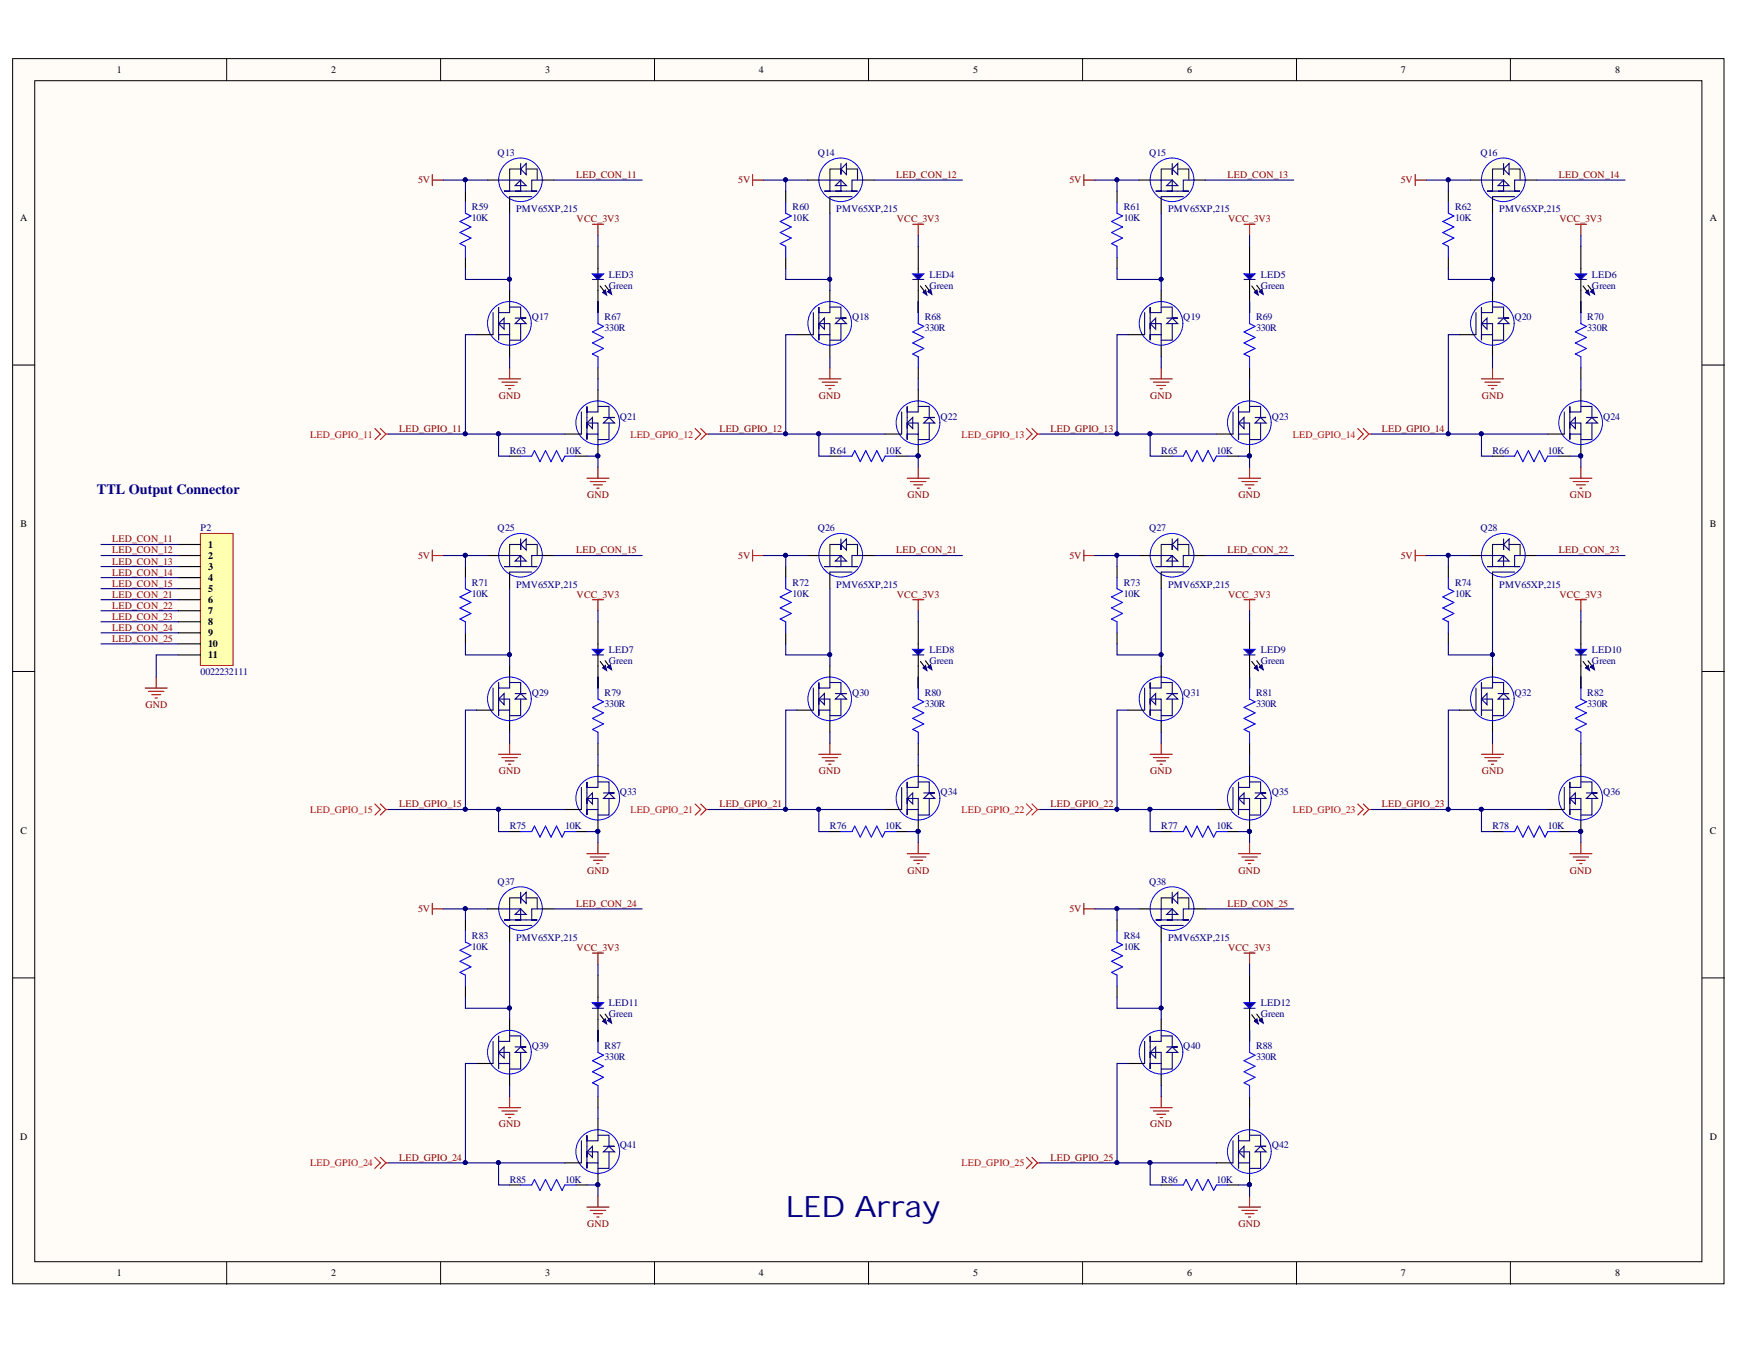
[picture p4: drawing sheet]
<svg xmlns="http://www.w3.org/2000/svg" width="279mm" height="216mm" viewBox="0 0 279 216" stroke-linecap="round" stroke-linejoin="round" font-family="sans-serif">
<defs><g id="words">
<text font-size="4.7" fill="#000080" x="126.2" y="195.4">LED Array</text>
<text font-size="2.3" fill="#000080" x="15.6" y="79.3">TTL Output Connector</text>
<g font-size="1.6">
<text x="18.8" y="11.8">1</text>
<text x="53.2" y="11.8">2</text>
<text x="87.5" y="11.8">3</text>
<text x="121.9" y="11.8">4</text>
<text x="156.3" y="11.8">5</text>
<text x="190.6" y="11.8">6</text>
<text x="224.9" y="11.8">7</text>
<text x="259.4" y="11.8">8</text>
<text x="3.2" y="35.4">A</text>
<text x="274.6" y="35.4">A</text>
<text x="3.3" y="84.6">B</text>
<text x="33.4" y="87.9">1</text>
<text x="33.4" y="89.7">2</text>
<text x="274.6" y="84.6">B</text>
<text x="33.4" y="91.5">3</text>
<text x="33.4" y="93.2">4</text>
<text x="33.4" y="95">5</text>
<text x="33.4" y="96.8">6</text>
<text x="33.4" y="98.6">7</text>
<text x="33.4" y="100.3">8</text>
<text x="33.4" y="102.1">9</text>
<text x="33.4" y="103.9">10</text>
<text x="33.4" y="105.7">11</text>
<text x="3.3" y="133.8">C</text>
<text x="274.6" y="133.8">C</text>
<text x="3.2" y="183">D</text>
<text x="274.6" y="183">D</text>
<text x="18.8" y="204.9">1</text>
<text x="53.2" y="204.9">2</text>
<text x="87.5" y="204.9">3</text>
<text x="121.9" y="204.9">4</text>
<text x="156.3" y="204.9">5</text>
<text x="190.6" y="204.9">6</text>
<text x="224.9" y="204.9">7</text>
<text x="259.4" y="204.9">8</text>
</g>
<g font-size="1.6" fill="#800000">
<text x="67.1" y="29.4">5V</text>
<text x="92.5" y="28.6">LED_CON_11</text>
<text x="118.6" y="29.4">5V</text>
<text x="143.9" y="28.6">LED_CON_12</text>
<text x="171.7" y="29.4">5V</text>
<text x="197.1" y="28.6">LED_CON_13</text>
<text x="224.9" y="29.4">5V</text>
<text x="250.3" y="28.6">LED_CON_14</text>
<text x="92.6" y="35.7">VCC_3V3</text>
<text x="144" y="35.7">VCC_3V3</text>
<text x="197.2" y="35.7">VCC_3V3</text>
<text x="250.4" y="35.7">VCC_3V3</text>
<text x="80.1" y="64">GND</text>
<text x="131.5" y="64">GND</text>
<text x="184.7" y="64">GND</text>
<text x="238" y="64">GND</text>
<text x="64.1" y="69.3">LED_GPIO_11</text>
<text x="115.5" y="69.3">LED_GPIO_12</text>
<text x="168.7" y="69.3">LED_GPIO_13</text>
<text x="221.9" y="69.3">LED_GPIO_14</text>
<text x="94.3" y="80">GND</text>
<text x="145.7" y="80">GND</text>
<text x="198.9" y="80">GND</text>
<text x="252.1" y="80">GND</text>
<text x="18" y="88.8">LED_CON_12</text>
<text x="18" y="87.1">LED_CON_11</text>
<text x="67.1" y="89.7">5V</text>
<text x="92.5" y="88.8">LED_CON_15</text>
<text x="118.6" y="89.7">5V</text>
<text x="143.9" y="88.8">LED_CON_21</text>
<text x="171.7" y="89.7">5V</text>
<text x="197.1" y="88.8">LED_CON_22</text>
<text x="224.9" y="89.7">5V</text>
<text x="250.3" y="88.8">LED_CON_23</text>
<text x="18" y="90.6">LED_CON_13</text>
<text x="18" y="92.4">LED_CON_14</text>
<text x="18" y="94.2">LED_CON_15</text>
<text x="18" y="95.9">LED_CON_21</text>
<text x="92.6" y="95.9">VCC_3V3</text>
<text x="144" y="95.9">VCC_3V3</text>
<text x="197.2" y="95.9">VCC_3V3</text>
<text x="250.4" y="95.9">VCC_3V3</text>
<text x="18" y="97.7">LED_CON_22</text>
<text x="18" y="99.5">LED_CON_23</text>
<text x="18" y="101.3">LED_CON_24</text>
<text x="18" y="103">LED_CON_25</text>
<text x="23.3" y="113.6">GND</text>
<text x="80.1" y="124.3">GND</text>
<text x="131.5" y="124.3">GND</text>
<text x="184.7" y="124.3">GND</text>
<text x="238" y="124.3">GND</text>
<text x="64.1" y="129.6">LED_GPIO_15</text>
<text x="115.5" y="129.6">LED_GPIO_21</text>
<text x="168.7" y="129.6">LED_GPIO_22</text>
<text x="221.9" y="129.6">LED_GPIO_23</text>
<text x="94.3" y="140.2">GND</text>
<text x="145.7" y="140.2">GND</text>
<text x="198.9" y="140.2">GND</text>
<text x="252.1" y="140.2">GND</text>
<text x="67.1" y="146.4">5V</text>
<text x="92.5" y="145.6">LED_CON_24</text>
<text x="171.7" y="146.4">5V</text>
<text x="197.1" y="145.6">LED_CON_25</text>
<text x="92.6" y="152.7">VCC_3V3</text>
<text x="197.2" y="152.7">VCC_3V3</text>
<text x="80.1" y="181">GND</text>
<text x="184.7" y="181">GND</text>
<text x="64.1" y="186.3">LED_GPIO_24</text>
<text x="168.7" y="186.3">LED_GPIO_25</text>
<text x="94.3" y="197">GND</text>
<text x="198.9" y="197">GND</text>
</g>
<g font-size="1.6" fill="#000080">
<text x="79.9" y="25">Q13</text>
<text x="131.3" y="25">Q14</text>
<text x="184.5" y="25">Q15</text>
<text x="237.7" y="25">Q16</text>
<text x="75.8" y="33.7">R59</text>
<text x="75.8" y="35.5">10K</text>
<text x="82.9" y="34.1">PMV65XP,215</text>
<text x="127.3" y="33.7">R60</text>
<text x="127.3" y="35.5">10K</text>
<text x="134.3" y="34.1">PMV65XP,215</text>
<text x="180.5" y="33.7">R61</text>
<text x="180.5" y="35.5">10K</text>
<text x="187.6" y="34.1">PMV65XP,215</text>
<text x="233.6" y="33.7">R62</text>
<text x="233.6" y="35.5">10K</text>
<text x="240.8" y="34.1">PMV65XP,215</text>
<text x="97.8" y="46.3">Green</text>
<text x="97.8" y="44.5">LED3</text>
<text x="149.3" y="46.3">Green</text>
<text x="149.3" y="44.5">LED4</text>
<text x="202.4" y="46.3">Green</text>
<text x="202.4" y="44.5">LED5</text>
<text x="255.6" y="46.3">Green</text>
<text x="255.6" y="44.5">LED6</text>
<text x="85.4" y="51.4">Q17</text>
<text x="97.1" y="51.4">R67</text>
<text x="97.1" y="53.2">330R</text>
<text x="136.8" y="51.4">Q18</text>
<text x="148.5" y="51.4">R68</text>
<text x="148.5" y="53.2">330R</text>
<text x="190" y="51.4">Q19</text>
<text x="201.7" y="51.4">R69</text>
<text x="201.7" y="53.2">330R</text>
<text x="243.2" y="51.4">Q20</text>
<text x="254.9" y="51.4">R70</text>
<text x="254.9" y="53.2">330R</text>
<text x="99.5" y="67.4">Q21</text>
<text x="151" y="67.4">Q22</text>
<text x="204.2" y="67.4">Q23</text>
<text x="257.4" y="67.4">Q24</text>
<text x="81.9" y="72.9">R63</text>
<text x="90.7" y="72.9">10K</text>
<text x="133.3" y="72.9">R64</text>
<text x="142.2" y="72.9">10K</text>
<text x="186.5" y="72.9">R65</text>
<text x="195.3" y="72.9">10K</text>
<text x="239.7" y="72.9">R66</text>
<text x="248.5" y="72.9">10K</text>
<text x="32.2" y="85.3">P2</text>
<text x="79.9" y="85.3">Q25</text>
<text x="131.3" y="85.3">Q26</text>
<text x="184.5" y="85.3">Q27</text>
<text x="237.7" y="85.3">Q28</text>
<text x="75.8" y="94">R71</text>
<text x="75.8" y="95.8">10K</text>
<text x="82.9" y="94.3">PMV65XP,215</text>
<text x="127.3" y="94">R72</text>
<text x="127.3" y="95.8">10K</text>
<text x="134.3" y="94.3">PMV65XP,215</text>
<text x="180.5" y="94">R73</text>
<text x="180.5" y="95.8">10K</text>
<text x="187.6" y="94.3">PMV65XP,215</text>
<text x="233.6" y="94">R74</text>
<text x="233.6" y="95.8">10K</text>
<text x="240.8" y="94.3">PMV65XP,215</text>
<text x="97.8" y="106.6">Green</text>
<text x="97.8" y="104.8">LED7</text>
<text x="149.3" y="106.6">Green</text>
<text x="149.3" y="104.8">LED8</text>
<text x="202.4" y="106.6">Green</text>
<text x="202.4" y="104.8">LED9</text>
<text x="255.6" y="106.6">Green</text>
<text x="255.6" y="104.8">LED10</text>
<text x="32.2" y="108.4">0022232111</text>
<text x="85.4" y="111.7">Q29</text>
<text x="97.1" y="111.7">R79</text>
<text x="97.1" y="113.4">330R</text>
<text x="136.8" y="111.7">Q30</text>
<text x="148.5" y="111.7">R80</text>
<text x="148.5" y="113.4">330R</text>
<text x="190" y="111.7">Q31</text>
<text x="201.7" y="111.7">R81</text>
<text x="201.7" y="113.4">330R</text>
<text x="243.2" y="111.7">Q32</text>
<text x="254.9" y="111.7">R82</text>
<text x="254.9" y="113.4">330R</text>
<text x="99.5" y="127.6">Q33</text>
<text x="151" y="127.6">Q34</text>
<text x="204.2" y="127.6">Q35</text>
<text x="257.4" y="127.6">Q36</text>
<text x="81.9" y="133.1">R75</text>
<text x="90.7" y="133.1">10K</text>
<text x="133.3" y="133.1">R76</text>
<text x="142.2" y="133.1">10K</text>
<text x="186.5" y="133.1">R77</text>
<text x="195.3" y="133.1">10K</text>
<text x="239.7" y="133.1">R78</text>
<text x="248.5" y="133.1">10K</text>
<text x="79.9" y="142">Q37</text>
<text x="184.5" y="142">Q38</text>
<text x="75.8" y="150.7">R83</text>
<text x="75.8" y="152.5">10K</text>
<text x="82.9" y="151.1">PMV65XP,215</text>
<text x="180.5" y="150.7">R84</text>
<text x="180.5" y="152.5">10K</text>
<text x="187.6" y="151.1">PMV65XP,215</text>
<text x="97.8" y="161.5">LED11</text>
<text x="202.4" y="161.5">LED12</text>
<text x="97.8" y="163.3">Green</text>
<text x="202.4" y="163.3">Green</text>
<text x="85.4" y="168.4">Q39</text>
<text x="97.1" y="168.4">R87</text>
<text x="97.1" y="170.2">330R</text>
<text x="190" y="168.4">Q40</text>
<text x="201.7" y="168.4">R88</text>
<text x="201.7" y="170.2">330R</text>
<text x="99.5" y="184.4">Q41</text>
<text x="204.2" y="184.4">Q42</text>
<text x="81.9" y="189.9">R85</text>
<text x="90.7" y="189.9">10K</text>
<text x="186.5" y="189.9">R86</text>
<text x="195.3" y="189.9">10K</text>
</g>
<g font-size="1.6" fill="#f00">
<text x="49.8" y="70.2">LED_GPIO_11</text>
<text x="101.2" y="70.2">LED_GPIO_12</text>
<text x="154.4" y="70.2">LED_GPIO_13</text>
<text x="207.6" y="70.2">LED_GPIO_14</text>
<text x="49.8" y="130.5">LED_GPIO_15</text>
<text x="101.2" y="130.5">LED_GPIO_21</text>
<text x="154.4" y="130.5">LED_GPIO_22</text>
<text x="207.6" y="130.5">LED_GPIO_23</text>
<text x="49.8" y="187.2">LED_GPIO_24</text>
<text x="154.4" y="187.2">LED_GPIO_25</text>
</g>
</g></defs>
<g fill="#fffcf8" stroke="#000" stroke-width=".16">
<path d="M2 9.4h274.8v196.7h-274.8z"/>
<path d="M5.6 13h267.7v189.5h-267.7z"/>
</g>
<g fill="none" stroke="#000" stroke-width=".16">
<path d="M36.4 9.4v3.6M70.7 9.4v3.6M105.1 9.4v3.6M139.5 9.4v3.6M173.8 9.4v3.6M208.2 9.4v3.6M242.5 9.4v3.6M2 58.6h3.6M273.4 58.6h3.5M2 107.8h3.6M273.4 107.8h3.5M2 157h3.6"/>
<path d="M273.4 157h3.5M36.4 202.6v3.6M70.7 202.6v3.6M105.1 202.6v3.6M139.5 202.6v3.6M173.8 202.6v3.6M208.2 202.6v3.6M242.5 202.6v3.6"/>
</g>
<path d="M81.8 59v1.8M80.1 60.8h3.5M80.6 61.3h2.5M81.1 61.9h1.4M81.7 62.4h.3M94.2 76.8h3.6M94.8 77.3h2.5M95.3 77.8h1.4M95.8 78.4h.4M96 75v1.8" fill="none" stroke="#800000" stroke-width=".18"/>
<path d="M96 39.5v4.5M96 46.6v3.6M81.8 73.2h1.8M92.5 73.2h1.7" fill="none" stroke="#000" stroke-width=".18"/>
<path d="M83.6 73.2h1.8l.4-.9 .9 1.8 .9-1.8 .9 1.8 .9-1.8 .9 1.8 .4-.9h1.8" fill="none" stroke="#00f" stroke-width=".18"/>
<path d="M95.1 44h1.8l-.9 .9z" fill="#0c0087"/>
<path d="M95.1 44h1.8l-.9 .9z" fill="none" stroke="#00f" stroke-width=".18"/>
<path d="M95.1 44.9h1.8" fill="none" stroke="#11037f" stroke-width=".18"/>
<path d="M96 44.9v1.7M97.2 45.8l.6 .8" fill="none" stroke="#000" stroke-width=".18"/>
<path d="M97.6 46.8l.4-.4 .2 .9z" fill-rule="evenodd" fill="#0c0087"/>
<path d="M97.6 46.8l.4-.4 .2 .9-.6-.5 .2-.2z" fill="none" stroke="#0c0087" stroke-width=".16"/>
<path d="M97.2 46.5l.2 .9-.6-.4z" fill="#0c0087"/>
<path d="M97.2 46.5l.2 .9-.6-.4z" fill="none" stroke="#0c0087" stroke-width=".16"/>
<path d="M96 48.4v1.8M96 59v1.8M96.4 45.9l.6 .9" fill="none" stroke="#000" stroke-width=".18"/>
<path d="M69.4 28v1.8M69.4 28.9h1.8M95.1 36h1.8M96 36v1.8M23.3 110.4h3.6M23.8 111h2.5M24.4 111.5h1.4M24.9 112h.4M25.1 108.7v1.7" fill="none" stroke="#800000" stroke-width=".18"/>
<path d="M60.2 68.8l.9 .9-.9 .9M61.1 68.8l.9 .9M62 69.7l-.9 .9M62 69.7h.3" fill="none" stroke="#f00" stroke-width=".18"/>
<path d="M96 50.2v1.8l.9 .4-1.8 .9 1.8 .9-1.8 .9 1.8 .8-1.8 .9 .9 .5v1.7" fill="none" stroke="#00f" stroke-width=".18"/>
<circle cx="83.6" cy="28.9" r="3.5" fill="#ffffe8" stroke="#00f" stroke-width=".16"/>
<path d="M78.3 28.9h1.8M81.8 31.6v2.6M87.2 28.9h1.7" fill="none" stroke="#000" stroke-width=".18"/>
<path d="M80.1 28.9h1.7v1.8h-.9h1.8M81.8 28.9h1.8v1.8h-.9h3.6h-.9v-1.8h1.8M81.8 31.6h3.6M82.7 29.8l.9-.9 .9 .9zM83.6 26.2v1.8v-.9M83.6 27.1l.9-.9v1.8z" fill="none" stroke="#0c0087" stroke-width=".18"/>
<path d="M83.6 27.1h-1.8v1.8M84.5 27.1h1.8v1.8" fill="none" stroke="#20124d" stroke-width=".18"/>
<circle cx="81.8" cy="51.9" r="3.5" fill="#ffffe8" stroke="#00f" stroke-width=".16"/>
<path d="M74.7 30.7v1.8M74.7 41.3v1.8M76.5 53.7h2.7M81.8 46.6v1.8M81.8 55.5v1.8" fill="none" stroke="#000" stroke-width=".18"/>
<path d="M79.2 50.2v3.5M80.1 52.8v1.8v-.9h1.7v1.8M80.1 52l.8-.9v1.7zM81.8 48.4v1.8h-1.7v-.9v3.5v-.8h1.7v1.7M81.8 49.3h1.8v1.8M82.7 51.1h1.8h-.9M82.7 52l.9-.9 .9 .9zM83.6 52v2.6h-1.8" fill="none" stroke="#0c0087" stroke-width=".18"/>
<path d="M74.7 32.5v1.7l.9 .5-1.7 .9 1.7 .8-1.7 .9 1.7 .9-1.7 .9 .8 .4v1.8" fill="none" stroke="#00f" stroke-width=".18"/>
<circle cx="96" cy="67.9" r="3.5" fill="#ffffe8" stroke="#00f" stroke-width=".16"/>
<path d="M147.4 39.5v4.5M147.4 46.6v3.6M90.7 69.7h2.7M96 62.6v1.8M96 71.4v1.8M133.3 73.2h1.7M143.9 73.2h1.8" fill="none" stroke="#000" stroke-width=".18"/>
<circle cx="96" cy="73.2" r=".31" fill="#000080" stroke="#000080" stroke-width=".16"/>
<path d="M93.4 66.1v3.6M94.2 68.8v1.8v-.9h1.8v1.7M94.2 67.9l.9-.9v1.8zM96 64.4v1.7h-1.8v-.9v3.6v-.9h1.8v1.8M96 65.2h1.8v1.8M96.9 67h1.8h-.9M96.9 67.9l.9-.9 .9 .9zM97.8 67.9v2.7h-1.8" fill="none" stroke="#0c0087" stroke-width=".18"/>
<path d="M133.3 59v1.8M131.5 60.8h3.5M132 61.3h2.5M132.5 61.9h1.5M133.1 62.4h.3M145.7 76.8h3.5M146.2 77.3h2.5M146.7 77.8h1.5M147.3 78.4h.3M147.4 75v1.8" fill="none" stroke="#800000" stroke-width=".18"/>
<path d="M135 73.2h1.8l.4-.9 .9 1.8 .9-1.8 .9 1.8 .9-1.8 .9 1.8 .4-.9h1.8" fill="none" stroke="#00f" stroke-width=".18"/>
<path d="M146.6 44h1.7l-.9 .9z" fill="#0c0087"/>
<path d="M146.6 44h1.7l-.9 .9z" fill="none" stroke="#00f" stroke-width=".18"/>
<path d="M146.6 44.9h1.7" fill="none" stroke="#11037f" stroke-width=".18"/>
<path d="M147.4 44.9v1.7M148.6 45.8l.6 .8" fill="none" stroke="#000" stroke-width=".18"/>
<path d="M149 46.8l.4-.4 .2 .9z" fill-rule="evenodd" fill="#0c0087"/>
<path d="M149 46.8l.4-.4 .2 .9-.6-.5 .2-.2z" fill="none" stroke="#0c0087" stroke-width=".16"/>
<path d="M148.6 46.5l.2 .9-.6-.4z" fill="#0c0087"/>
<path d="M148.6 46.5l.2 .9-.6-.4z" fill="none" stroke="#0c0087" stroke-width=".16"/>
<path d="M147.4 48.4v1.8M147.4 59v1.8M147.8 45.9l.6 .9" fill="none" stroke="#000" stroke-width=".18"/>
<path d="M120.8 28v1.8M120.8 28.9h1.8M146.6 36h1.7M147.4 36v1.8" fill="none" stroke="#800000" stroke-width=".18"/>
<path d="M147.4 50.2v1.8l.9 .4-1.7 .9 1.7 .9-1.7 .9 1.7 .8-1.7 .9 .8 .5v1.7" fill="none" stroke="#00f" stroke-width=".18"/>
<circle cx="135" cy="28.9" r="3.5" fill="#ffffe8" stroke="#00f" stroke-width=".16"/>
<path d="M129.7 28.9h1.8M133.3 31.6v2.6M138.6 28.9h1.8" fill="none" stroke="#000" stroke-width=".18"/>
<path d="M131.5 28.9h1.8v1.8h-.9h1.7M133.3 28.9h1.7v1.8h-.9h3.6h-.9v-1.8h1.8M133.3 31.6h3.5M134.1 29.8l.9-.9 .9 .9zM135 26.2v1.8v-.9M135 27.1l.9-.9v1.8z" fill="none" stroke="#0c0087" stroke-width=".18"/>
<path d="M135 27.1h-1.7v1.8M135.9 27.1h1.8v1.8" fill="none" stroke="#20124d" stroke-width=".18"/>
<circle cx="133.2" cy="51.9" r="3.5" fill="#ffffe8" stroke="#00f" stroke-width=".16"/>
<path d="M126.2 30.7v1.8M126.2 41.3v1.8M127.9 53.7h2.7M133.3 46.6v1.8M133.3 55.5v1.8" fill="none" stroke="#000" stroke-width=".18"/>
<path d="M130.6 50.2v3.5M131.5 52.8v1.8v-.9h1.8v1.8M131.5 52l.9-.9v1.7zM133.3 48.4v1.8h-1.8v-.9v3.5v-.8h1.8v1.7M133.3 49.3h1.7v1.8M134.1 51.1h1.8h-.9M134.1 52l.9-.9 .9 .9zM135 52v2.6h-1.7" fill="none" stroke="#0c0087" stroke-width=".18"/>
<path d="M126.2 32.5v1.7l.9 .5-1.8 .9 1.8 .8-1.8 .9 1.8 .9-1.8 .9 .9 .4v1.8" fill="none" stroke="#00f" stroke-width=".18"/>
<circle cx="147.4" cy="67.9" r="3.5" fill="#ffffe8" stroke="#00f" stroke-width=".16"/>
<path d="M200.6 39.5v4.5M200.6 46.6v3.6M142.1 69.7h2.7M147.4 62.6v1.8M147.4 71.4v1.8M186.5 73.2h1.7M197.1 73.2h1.8" fill="none" stroke="#000" stroke-width=".18"/>
<circle cx="147.4" cy="73.2" r=".31" fill="#000080" stroke="#000080" stroke-width=".16"/>
<path d="M144.8 66.1v3.6M145.7 68.8v1.8v-.9h1.7v1.7M145.7 67.9l.9-.9v1.8zM147.4 64.4v1.7h-1.7v-.9v3.6v-.9h1.7v1.8M147.4 65.2h1.8v1.8M148.3 67h1.8h-.9M148.3 67.9l.9-.9 .9 .9zM149.2 67.9v2.7h-1.8" fill="none" stroke="#0c0087" stroke-width=".18"/>
<path d="M111.6 68.8l.9 .9-.9 .9M112.5 68.8l.9 .9M113.4 69.7l-.9 .9M113.4 69.7h.4" fill="none" stroke="#f00" stroke-width=".18"/>
<path d="M186.5 59v1.8M184.7 60.8h3.5M185.2 61.3h2.5M185.8 61.9h1.4M186.3 62.4h.3M198.9 76.8h3.5M199.4 77.3h2.5M199.9 77.8h1.5M200.5 78.4h.3M200.6 75v1.8" fill="none" stroke="#800000" stroke-width=".18"/>
<path d="M188.2 73.2h1.8l.5-.9 .8 1.8 .9-1.8 .9 1.8 .9-1.8 .9 1.8 .4-.9h1.8" fill="none" stroke="#00f" stroke-width=".18"/>
<path d="M199.8 44h1.7l-.9 .9z" fill="#0c0087"/>
<path d="M199.8 44h1.7l-.9 .9z" fill="none" stroke="#00f" stroke-width=".18"/>
<path d="M199.8 44.9h1.7" fill="none" stroke="#11037f" stroke-width=".18"/>
<path d="M200.6 44.9v1.7M201.8 45.8l.6 .8" fill="none" stroke="#000" stroke-width=".18"/>
<path d="M202.2 46.8l.4-.4 .2 .9z" fill-rule="evenodd" fill="#0c0087"/>
<path d="M202.2 46.8l.4-.4 .2 .9-.6-.5 .2-.2z" fill="none" stroke="#0c0087" stroke-width=".16"/>
<path d="M201.8 46.5l.2 .9-.6-.4z" fill="#0c0087"/>
<path d="M201.8 46.5l.2 .9-.6-.4z" fill="none" stroke="#0c0087" stroke-width=".16"/>
<path d="M200.6 48.4v1.8M200.6 59v1.8M201 45.9l.6 .9" fill="none" stroke="#000" stroke-width=".18"/>
<path d="M174 28v1.8M174 28.9h1.8M199.8 36h1.7M200.6 36v1.8" fill="none" stroke="#800000" stroke-width=".18"/>
<path d="M200.6 50.2v1.8l.9 .4-1.7 .9 1.7 .9-1.7 .9 1.7 .8-1.7 .9 .8 .5v1.7" fill="none" stroke="#00f" stroke-width=".18"/>
<circle cx="188.2" cy="28.9" r="3.5" fill="#ffffe8" stroke="#00f" stroke-width=".16"/>
<path d="M182.9 28.9h1.8M186.5 31.6v2.6M191.8 28.9h1.8" fill="none" stroke="#000" stroke-width=".18"/>
<path d="M184.7 28.9h1.8v1.8h-.9h1.7M186.5 28.9h1.7v1.8h-.9h3.6h-.9v-1.8h1.8M186.5 31.6h3.5M187.3 29.8l.9-.9 .9 .9zM188.2 26.2v1.8v-.9M188.2 27.1l.9-.9v1.8z" fill="none" stroke="#0c0087" stroke-width=".18"/>
<path d="M188.2 27.1h-1.7v1.8M189.1 27.1h1.8v1.8" fill="none" stroke="#20124d" stroke-width=".18"/>
<circle cx="186.4" cy="51.9" r="3.5" fill="#ffffe8" stroke="#00f" stroke-width=".16"/>
<path d="M179.4 30.7v1.8M179.4 41.3v1.8M181.1 53.7h2.7M186.5 46.6v1.8M186.5 55.5v1.8" fill="none" stroke="#000" stroke-width=".18"/>
<path d="M183.8 50.2v3.5M184.7 52.8v1.8v-.9h1.8v1.8M184.7 52l.9-.9v1.7zM186.5 48.4v1.8h-1.8v-.9v3.5v-.8h1.8v1.7M186.5 49.3h1.7v1.8M187.3 51.1h1.8h-.9M187.3 52l.9-.9 .9 .9zM188.2 52v2.6h-1.7" fill="none" stroke="#0c0087" stroke-width=".18"/>
<path d="M179.4 32.5v1.7l.9 .5-1.8 .9 1.8 .8-1.8 .9 1.8 .9-1.8 .9 .9 .4v1.8" fill="none" stroke="#00f" stroke-width=".18"/>
<circle cx="200.6" cy="67.9" r="3.5" fill="#ffffe8" stroke="#00f" stroke-width=".16"/>
<path d="M253.8 39.5v4.5M253.8 46.6v3.6M195.3 69.7h2.7M200.6 62.6v1.8M200.6 71.4v1.8M239.7 73.2h1.7M250.3 73.2h1.8" fill="none" stroke="#000" stroke-width=".18"/>
<circle cx="200.6" cy="73.2" r=".31" fill="#000080" stroke="#000080" stroke-width=".16"/>
<path d="M198 66.1v3.6M198.9 68.8v1.8v-.9h1.7v1.7M198.9 67.9l.9-.9v1.8zM200.6 64.4v1.7h-1.7v-.9v3.6v-.9h1.7v1.8M200.6 65.2h1.8v1.8M201.5 67h1.8h-.9M201.5 67.9l.9-.9 .9 .9zM202.4 67.9v2.7h-1.8" fill="none" stroke="#0c0087" stroke-width=".18"/>
<path d="M164.8 68.8l.9 .9-.9 .9M165.7 68.8l.9 .9M166.6 69.7l-.9 .9M166.6 69.7h.4" fill="none" stroke="#f00" stroke-width=".18"/>
<path d="M239.7 59v1.8M237.9 60.8h3.5M238.4 61.3h2.5M239 61.9h1.4M239.5 62.4h.3M252.1 76.8h3.5M252.6 77.3h2.5M253.1 77.8h1.5M253.7 78.4h.3M253.8 75v1.8" fill="none" stroke="#800000" stroke-width=".18"/>
<path d="M241.4 73.2h1.8l.5-.9 .8 1.8 .9-1.8 .9 1.8 .9-1.8 .9 1.8 .4-.9h1.8" fill="none" stroke="#00f" stroke-width=".18"/>
<path d="M253 44h1.7l-.9 .9z" fill="#0c0087"/>
<path d="M253 44h1.7l-.9 .9z" fill="none" stroke="#00f" stroke-width=".18"/>
<path d="M253 44.9h1.7" fill="none" stroke="#11037f" stroke-width=".18"/>
<path d="M253.8 44.9v1.7M255 45.8l.6 .8" fill="none" stroke="#000" stroke-width=".18"/>
<path d="M255.4 46.8l.4-.4 .2 .9z" fill-rule="evenodd" fill="#0c0087"/>
<path d="M255.4 46.8l.4-.4 .2 .9-.6-.5 .2-.2z" fill="none" stroke="#0c0087" stroke-width=".16"/>
<path d="M255 46.5l.2 .9-.6-.4z" fill="#0c0087"/>
<path d="M255 46.5l.2 .9-.6-.4z" fill="none" stroke="#0c0087" stroke-width=".16"/>
<path d="M253.8 48.4v1.8M253.8 59v1.8M254.2 45.9l.6 .9" fill="none" stroke="#000" stroke-width=".18"/>
<path d="M227.2 28v1.8M227.2 28.9h1.8M253 36h1.7M253.8 36v1.8" fill="none" stroke="#800000" stroke-width=".18"/>
<path d="M253.8 50.2v1.8l.9 .4-1.7 .9 1.7 .9-1.7 .9 1.7 .8-1.7 .9 .8 .5v1.7" fill="none" stroke="#00f" stroke-width=".18"/>
<circle cx="241.4" cy="28.9" r="3.5" fill="#ffffe8" stroke="#00f" stroke-width=".16"/>
<path d="M236.1 28.9h1.8M239.7 31.6v2.6M245 28.9h1.8" fill="none" stroke="#000" stroke-width=".18"/>
<path d="M237.9 28.9h1.8v1.8h-.9h1.7M239.7 28.9h1.7v1.8h-.9h3.6h-.9v-1.8h1.8M239.7 31.6h3.5M240.5 29.8l.9-.9 .9 .9zM241.4 26.2v1.8v-.9M241.4 27.1l.9-.9v1.8z" fill="none" stroke="#0c0087" stroke-width=".18"/>
<path d="M241.4 27.1h-1.7v1.8M242.3 27.1h1.8v1.8" fill="none" stroke="#20124d" stroke-width=".18"/>
<circle cx="239.6" cy="51.9" r="3.5" fill="#ffffe8" stroke="#00f" stroke-width=".16"/>
<path d="M232.6 30.7v1.8M232.6 41.3v1.8M234.3 53.7h2.7M239.7 46.6v1.8M239.7 55.5v1.8" fill="none" stroke="#000" stroke-width=".18"/>
<path d="M237 50.2v3.5M237.9 52.8v1.8v-.9h1.8v1.8M237.9 52l.9-.9v1.7zM239.7 48.4v1.8h-1.8v-.9v3.5v-.8h1.8v1.7M239.7 49.3h1.7v1.8M240.5 51.1h1.8h-.9M240.5 52l.9-.9 .9 .9zM241.4 52v2.6h-1.7" fill="none" stroke="#0c0087" stroke-width=".18"/>
<path d="M232.6 32.5v1.7l.9 .5-1.8 .9 1.8 .8-1.8 .9 1.8 .9-1.8 .9 .9 .4v1.8" fill="none" stroke="#00f" stroke-width=".18"/>
<circle cx="253.8" cy="67.9" r="3.5" fill="#ffffe8" stroke="#00f" stroke-width=".16"/>
<path d="M248.5 69.7h2.7M253.8 62.6v1.8M253.8 71.4v1.8M96 99.8v4.4M96 106.9v3.5M81.8 133.5h1.8M92.5 133.5h1.7" fill="none" stroke="#000" stroke-width=".18"/>
<circle cx="253.8" cy="73.2" r=".31" fill="#000080" stroke="#000080" stroke-width=".16"/>
<path d="M251.2 66.1v3.6M252.1 68.8v1.8v-.9h1.7v1.7M252.1 67.9l.9-.9v1.8zM253.8 64.4v1.7h-1.7v-.9v3.6v-.9h1.7v1.8M253.8 65.2h1.8v1.8M254.7 67h1.8h-.9M254.7 67.9l.9-.9 .9 .9zM255.6 67.9v2.7h-1.8" fill="none" stroke="#0c0087" stroke-width=".18"/>
<path d="M218 68.8l.9 .9-.9 .9M218.9 68.8l.9 .9M219.8 69.7l-.9 .9M219.8 69.7h.4" fill="none" stroke="#f00" stroke-width=".18"/>
<path d="M81.8 119.3v1.8M80.1 121.1h3.5M80.6 121.6h2.5M81.1 122.1h1.4M81.7 122.7h.3M94.2 137h3.6M94.8 137.6h2.5M95.3 138.1h1.4M95.8 138.6h.4M96 135.3v1.7" fill="none" stroke="#800000" stroke-width=".18"/>
<path d="M83.6 133.5h1.8l.4-.9 .9 1.8 .9-1.8 .9 1.8 .9-1.8 .9 1.8 .4-.9h1.8" fill="none" stroke="#00f" stroke-width=".18"/>
<path d="M95.1 104.2h1.8l-.9 .9z" fill="#0c0087"/>
<path d="M95.1 104.2h1.8l-.9 .9z" fill="none" stroke="#00f" stroke-width=".18"/>
<path d="M95.1 105.1h1.8" fill="none" stroke="#11037f" stroke-width=".18"/>
<path d="M96 105.1v1.8M97.2 106.1l.6 .8" fill="none" stroke="#000" stroke-width=".18"/>
<path d="M97.6 107.1l.4-.4 .2 .8z" fill-rule="evenodd" fill="#0c0087"/>
<path d="M97.6 107.1l.4-.4 .2 .8-.6-.4 .2-.2z" fill="none" stroke="#0c0087" stroke-width=".16"/>
<path d="M97.2 106.8l.2 .8-.6-.4z" fill="#0c0087"/>
<path d="M97.2 106.8l.2 .8-.6-.4z" fill="none" stroke="#0c0087" stroke-width=".16"/>
<path d="M96 108.7v1.7M96 119.3v1.8M96.4 106.2l.6 .8" fill="none" stroke="#000" stroke-width=".18"/>
<path d="M69.4 88.3v1.8M69.4 89.2h1.8M95.1 96.3h1.8M96 96.3v1.7" fill="none" stroke="#800000" stroke-width=".18"/>
<path d="M96 110.4v1.8l.9 .5-1.8 .8 1.8 .9-1.8 .9 1.8 .9-1.8 .9 .9 .4v1.8" fill="none" stroke="#00f" stroke-width=".18"/>
<circle cx="83.6" cy="89.1" r="3.5" fill="#ffffe8" stroke="#00f" stroke-width=".16"/>
<path d="M78.3 89.2h1.8M81.8 91.8v2.7M87.2 89.2h1.7" fill="none" stroke="#000" stroke-width=".18"/>
<path d="M80.1 89.2h1.7v1.7h-.9h1.8M81.8 89.2h1.8v1.7h-.9h3.6h-.9v-1.7h1.8M81.8 91.8h3.6M82.7 90.1l.9-.9 .9 .9zM83.6 86.5v1.8v-.9M83.6 87.4l.9-.9v1.8z" fill="none" stroke="#0c0087" stroke-width=".18"/>
<path d="M83.6 87.4h-1.8v1.8M84.5 87.4h1.8v1.8" fill="none" stroke="#20124d" stroke-width=".18"/>
<circle cx="81.8" cy="112.2" r="3.5" fill="#ffffe8" stroke="#00f" stroke-width=".16"/>
<path d="M74.7 90.9v1.8M74.7 101.6v1.8M76.5 114h2.7M81.8 106.9v1.8M81.8 115.8v1.7" fill="none" stroke="#000" stroke-width=".18"/>
<path d="M79.2 110.4v3.6M80.1 113.1v1.8v-.9h1.7v1.8M80.1 112.2l.8-.9v1.8zM81.8 108.7v1.7h-1.7v-.8v3.5v-.9h1.7v1.8M81.8 109.6h1.8v1.7M82.7 111.3h1.8h-.9M82.7 112.2l.9-.9 .9 .9zM83.6 112.2v2.7h-1.8" fill="none" stroke="#0c0087" stroke-width=".18"/>
<path d="M74.7 92.7v1.8l.9 .4-1.7 .9 1.7 .9-1.7 .9 1.7 .9-1.7 .9 .8 .4v1.8" fill="none" stroke="#00f" stroke-width=".18"/>
<circle cx="96" cy="128.1" r="3.5" fill="#ffffe8" stroke="#00f" stroke-width=".16"/>
<path d="M147.4 99.8v4.4M147.4 106.9v3.5M90.7 129.9h2.7M96 122.9v1.7M96 131.7v1.8M133.3 133.5h1.7M143.9 133.5h1.8" fill="none" stroke="#000" stroke-width=".18"/>
<circle cx="96" cy="133.4" r=".31" fill="#000080" stroke="#000080" stroke-width=".16"/>
<path d="M93.4 126.4v3.5M94.2 129.1v1.7v-.9h1.8v1.8M94.2 128.2l.9-.9v1.8zM96 124.6v1.8h-1.8v-.9v3.6v-.9h1.8v1.7M96 125.5h1.8v1.8M96.9 127.3h1.8h-.9M96.9 128.2l.9-.9 .9 .9zM97.8 128.2v2.6h-1.8" fill="none" stroke="#0c0087" stroke-width=".18"/>
<path d="M60.2 129.1l.9 .8-.9 .9M61.1 129.1l.9 .8M62 129.9l-.9 .9M62 129.9h.3" fill="none" stroke="#f00" stroke-width=".18"/>
<path d="M133.3 119.3v1.8M131.5 121.1h3.5M132 121.6h2.5M132.5 122.1h1.5M133.1 122.7h.3M145.7 137h3.5M146.2 137.6h2.5M146.7 138.1h1.5M147.3 138.6h.3M147.4 135.3v1.7" fill="none" stroke="#800000" stroke-width=".18"/>
<path d="M135 133.5h1.8l.4-.9 .9 1.8 .9-1.8 .9 1.8 .9-1.8 .9 1.8 .4-.9h1.8" fill="none" stroke="#00f" stroke-width=".18"/>
<path d="M146.6 104.2h1.7l-.9 .9z" fill="#0c0087"/>
<path d="M146.6 104.2h1.7l-.9 .9z" fill="none" stroke="#00f" stroke-width=".18"/>
<path d="M146.6 105.1h1.7" fill="none" stroke="#11037f" stroke-width=".18"/>
<path d="M147.4 105.1v1.8M148.6 106.1l.6 .8" fill="none" stroke="#000" stroke-width=".18"/>
<path d="M149 107.1l.4-.4 .2 .8z" fill-rule="evenodd" fill="#0c0087"/>
<path d="M149 107.1l.4-.4 .2 .8-.6-.4 .2-.2z" fill="none" stroke="#0c0087" stroke-width=".16"/>
<path d="M148.6 106.8l.2 .8-.6-.4z" fill="#0c0087"/>
<path d="M148.6 106.8l.2 .8-.6-.4z" fill="none" stroke="#0c0087" stroke-width=".16"/>
<path d="M147.4 108.7v1.7M147.4 119.3v1.8M147.8 106.2l.6 .8" fill="none" stroke="#000" stroke-width=".18"/>
<path d="M120.8 88.3v1.8M120.8 89.2h1.8M146.6 96.3h1.7M147.4 96.3v1.7" fill="none" stroke="#800000" stroke-width=".18"/>
<path d="M147.4 110.4v1.8l.9 .5-1.7 .8 1.7 .9-1.7 .9 1.7 .9-1.7 .9 .8 .4v1.8" fill="none" stroke="#00f" stroke-width=".18"/>
<circle cx="135" cy="89.1" r="3.5" fill="#ffffe8" stroke="#00f" stroke-width=".16"/>
<path d="M129.7 89.2h1.8M133.3 91.8v2.7M138.6 89.2h1.8" fill="none" stroke="#000" stroke-width=".18"/>
<path d="M131.5 89.2h1.8v1.7h-.9h1.7M133.3 89.2h1.7v1.7h-.9h3.6h-.9v-1.7h1.8M133.3 91.8h3.5M134.1 90.1l.9-.9 .9 .9zM135 86.5v1.8v-.9M135 87.4l.9-.9v1.8z" fill="none" stroke="#0c0087" stroke-width=".18"/>
<path d="M135 87.4h-1.7v1.8M135.9 87.4h1.8v1.8" fill="none" stroke="#20124d" stroke-width=".18"/>
<circle cx="133.2" cy="112.2" r="3.5" fill="#ffffe8" stroke="#00f" stroke-width=".16"/>
<path d="M126.2 90.9v1.8M126.2 101.6v1.8M127.9 114h2.7M133.3 106.9v1.8M133.3 115.8v1.7" fill="none" stroke="#000" stroke-width=".18"/>
<path d="M130.6 110.4v3.6M131.5 113.1v1.8v-.9h1.8v1.8M131.5 112.2l.9-.9v1.8zM133.3 108.7v1.7h-1.8v-.8v3.5v-.9h1.8v1.8M133.3 109.6h1.7v1.7M134.1 111.3h1.8h-.9M134.1 112.2l.9-.9 .9 .9zM135 112.2v2.7h-1.7" fill="none" stroke="#0c0087" stroke-width=".18"/>
<path d="M126.2 92.7v1.8l.9 .4-1.8 .9 1.8 .9-1.8 .9 1.8 .9-1.8 .9 .9 .4v1.8" fill="none" stroke="#00f" stroke-width=".18"/>
<circle cx="147.4" cy="128.1" r="3.5" fill="#ffffe8" stroke="#00f" stroke-width=".16"/>
<path d="M200.6 99.8v4.4M200.6 106.9v3.5M142.1 129.9h2.7M147.4 122.9v1.7M147.4 131.7v1.8M186.5 133.5h1.7M197.1 133.5h1.8" fill="none" stroke="#000" stroke-width=".18"/>
<circle cx="147.4" cy="133.4" r=".31" fill="#000080" stroke="#000080" stroke-width=".16"/>
<path d="M144.8 126.4v3.5M145.7 129.1v1.7v-.9h1.7v1.8M145.7 128.2l.9-.9v1.8zM147.4 124.6v1.8h-1.7v-.9v3.6v-.9h1.7v1.7M147.4 125.5h1.8v1.8M148.3 127.3h1.8h-.9M148.3 128.2l.9-.9 .9 .9zM149.2 128.2v2.6h-1.8" fill="none" stroke="#0c0087" stroke-width=".18"/>
<path d="M111.6 129.1l.9 .8-.9 .9M112.5 129.1l.9 .8M113.4 129.9l-.9 .9M113.4 129.9h.4" fill="none" stroke="#f00" stroke-width=".18"/>
<path d="M186.5 119.3v1.8M184.7 121.1h3.5M185.2 121.6h2.5M185.8 122.1h1.4M186.3 122.7h.3M198.9 137h3.5M199.4 137.6h2.5M199.9 138.1h1.5M200.5 138.6h.3M200.6 135.3v1.7" fill="none" stroke="#800000" stroke-width=".18"/>
<path d="M188.2 133.5h1.8l.5-.9 .8 1.8 .9-1.8 .9 1.8 .9-1.8 .9 1.8 .4-.9h1.8" fill="none" stroke="#00f" stroke-width=".18"/>
<path d="M199.8 104.2h1.7l-.9 .9z" fill="#0c0087"/>
<path d="M199.8 104.2h1.7l-.9 .9z" fill="none" stroke="#00f" stroke-width=".18"/>
<path d="M199.8 105.1h1.7" fill="none" stroke="#11037f" stroke-width=".18"/>
<path d="M200.6 105.1v1.8M201.8 106.1l.6 .8" fill="none" stroke="#000" stroke-width=".18"/>
<path d="M202.2 107.1l.4-.4 .2 .8z" fill-rule="evenodd" fill="#0c0087"/>
<path d="M202.2 107.1l.4-.4 .2 .8-.6-.4 .2-.2z" fill="none" stroke="#0c0087" stroke-width=".16"/>
<path d="M201.8 106.8l.2 .8-.6-.4z" fill="#0c0087"/>
<path d="M201.8 106.8l.2 .8-.6-.4z" fill="none" stroke="#0c0087" stroke-width=".16"/>
<path d="M200.6 108.7v1.7M200.6 119.3v1.8M201 106.2l.6 .8" fill="none" stroke="#000" stroke-width=".18"/>
<path d="M174 88.3v1.8M174 89.2h1.8M199.8 96.3h1.7M200.6 96.3v1.7" fill="none" stroke="#800000" stroke-width=".18"/>
<path d="M200.6 110.4v1.8l.9 .5-1.7 .8 1.7 .9-1.7 .9 1.7 .9-1.7 .9 .8 .4v1.8" fill="none" stroke="#00f" stroke-width=".18"/>
<circle cx="188.2" cy="89.1" r="3.5" fill="#ffffe8" stroke="#00f" stroke-width=".16"/>
<path d="M182.9 89.2h1.8M186.5 91.8v2.7M191.8 89.2h1.8" fill="none" stroke="#000" stroke-width=".18"/>
<path d="M184.7 89.2h1.8v1.7h-.9h1.7M186.5 89.2h1.7v1.7h-.9h3.6h-.9v-1.7h1.8M186.5 91.8h3.5M187.3 90.1l.9-.9 .9 .9zM188.2 86.5v1.8v-.9M188.2 87.4l.9-.9v1.8z" fill="none" stroke="#0c0087" stroke-width=".18"/>
<path d="M188.2 87.4h-1.7v1.8M189.1 87.4h1.8v1.8" fill="none" stroke="#20124d" stroke-width=".18"/>
<circle cx="186.4" cy="112.2" r="3.5" fill="#ffffe8" stroke="#00f" stroke-width=".16"/>
<path d="M179.4 90.9v1.8M179.4 101.6v1.8M181.1 114h2.7M186.5 106.9v1.8M186.5 115.8v1.7" fill="none" stroke="#000" stroke-width=".18"/>
<path d="M183.8 110.4v3.6M184.7 113.1v1.8v-.9h1.8v1.8M184.7 112.2l.9-.9v1.8zM186.5 108.7v1.7h-1.8v-.8v3.5v-.9h1.8v1.8M186.5 109.6h1.7v1.7M187.3 111.3h1.8h-.9M187.3 112.2l.9-.9 .9 .9zM188.2 112.2v2.7h-1.7" fill="none" stroke="#0c0087" stroke-width=".18"/>
<path d="M179.4 92.7v1.8l.9 .4-1.8 .9 1.8 .9-1.8 .9 1.8 .9-1.8 .9 .9 .4v1.8" fill="none" stroke="#00f" stroke-width=".18"/>
<circle cx="200.6" cy="128.1" r="3.5" fill="#ffffe8" stroke="#00f" stroke-width=".16"/>
<path d="M253.8 99.8v4.4M253.8 106.9v3.5M195.3 129.9h2.7M200.6 122.9v1.7M200.6 131.7v1.8M239.7 133.5h1.7M250.3 133.5h1.8" fill="none" stroke="#000" stroke-width=".18"/>
<circle cx="200.6" cy="133.4" r=".31" fill="#000080" stroke="#000080" stroke-width=".16"/>
<path d="M198 126.4v3.5M198.9 129.1v1.7v-.9h1.7v1.8M198.9 128.2l.9-.9v1.8zM200.6 124.6v1.8h-1.7v-.9v3.6v-.9h1.7v1.7M200.6 125.5h1.8v1.8M201.5 127.3h1.8h-.9M201.5 128.2l.9-.9 .9 .9zM202.4 128.2v2.6h-1.8" fill="none" stroke="#0c0087" stroke-width=".18"/>
<path d="M164.8 129.1l.9 .8-.9 .9M165.7 129.1l.9 .8M166.6 129.9l-.9 .9M166.6 129.9h.4" fill="none" stroke="#f00" stroke-width=".18"/>
<path d="M239.7 119.3v1.8M237.9 121.1h3.5M238.4 121.6h2.5M239 122.1h1.4M239.5 122.7h.3M252.1 137h3.5M252.6 137.6h2.5M253.1 138.1h1.5M253.7 138.6h.3M253.8 135.3v1.7" fill="none" stroke="#800000" stroke-width=".18"/>
<path d="M241.4 133.5h1.8l.5-.9 .8 1.8 .9-1.8 .9 1.8 .9-1.8 .9 1.8 .4-.9h1.8" fill="none" stroke="#00f" stroke-width=".18"/>
<path d="M253 104.2h1.7l-.9 .9z" fill="#0c0087"/>
<path d="M253 104.2h1.7l-.9 .9z" fill="none" stroke="#00f" stroke-width=".18"/>
<path d="M253 105.1h1.7" fill="none" stroke="#11037f" stroke-width=".18"/>
<path d="M253.8 105.1v1.8M255 106.1l.6 .8" fill="none" stroke="#000" stroke-width=".18"/>
<path d="M255.4 107.1l.4-.4 .2 .8z" fill-rule="evenodd" fill="#0c0087"/>
<path d="M255.4 107.1l.4-.4 .2 .8-.6-.4 .2-.2z" fill="none" stroke="#0c0087" stroke-width=".16"/>
<path d="M255 106.8l.2 .8-.6-.4z" fill="#0c0087"/>
<path d="M255 106.8l.2 .8-.6-.4z" fill="none" stroke="#0c0087" stroke-width=".16"/>
<path d="M253.8 108.7v1.7M253.8 119.3v1.8M254.2 106.2l.6 .8" fill="none" stroke="#000" stroke-width=".18"/>
<path d="M227.2 88.3v1.8M227.2 89.2h1.8M253 96.3h1.7M253.8 96.3v1.7" fill="none" stroke="#800000" stroke-width=".18"/>
<path d="M253.8 110.4v1.8l.9 .5-1.7 .8 1.7 .9-1.7 .9 1.7 .9-1.7 .9 .8 .4v1.8" fill="none" stroke="#00f" stroke-width=".18"/>
<circle cx="241.4" cy="89.1" r="3.5" fill="#ffffe8" stroke="#00f" stroke-width=".16"/>
<path d="M236.1 89.2h1.8M239.7 91.8v2.7M245 89.2h1.8" fill="none" stroke="#000" stroke-width=".18"/>
<path d="M237.9 89.2h1.8v1.7h-.9h1.7M239.7 89.2h1.7v1.7h-.9h3.6h-.9v-1.7h1.8M239.7 91.8h3.5M240.5 90.1l.9-.9 .9 .9zM241.4 86.5v1.8v-.9M241.4 87.4l.9-.9v1.8z" fill="none" stroke="#0c0087" stroke-width=".18"/>
<path d="M241.4 87.4h-1.7v1.8M242.3 87.4h1.8v1.8" fill="none" stroke="#20124d" stroke-width=".18"/>
<circle cx="239.6" cy="112.2" r="3.5" fill="#ffffe8" stroke="#00f" stroke-width=".16"/>
<path d="M232.6 90.9v1.8M232.6 101.6v1.8M234.3 114h2.7M239.7 106.9v1.8M239.7 115.8v1.7" fill="none" stroke="#000" stroke-width=".18"/>
<path d="M237 110.4v3.6M237.9 113.1v1.8v-.9h1.8v1.8M237.9 112.2l.9-.9v1.8zM239.7 108.7v1.7h-1.8v-.8v3.5v-.9h1.8v1.8M239.7 109.6h1.7v1.7M240.5 111.3h1.8h-.9M240.5 112.2l.9-.9 .9 .9zM241.4 112.2v2.7h-1.7" fill="none" stroke="#0c0087" stroke-width=".18"/>
<path d="M232.6 92.7v1.8l.9 .4-1.8 .9 1.8 .9-1.8 .9 1.8 .9-1.8 .9 .9 .4v1.8" fill="none" stroke="#00f" stroke-width=".18"/>
<circle cx="253.8" cy="128.1" r="3.5" fill="#ffffe8" stroke="#00f" stroke-width=".16"/>
<path d="M248.5 129.9h2.7M253.8 122.9v1.7M253.8 131.7v1.8M96 156.5v4.5M96 163.6v3.6M81.8 190.2h1.8M92.5 190.2h1.7" fill="none" stroke="#000" stroke-width=".18"/>
<circle cx="253.8" cy="133.4" r=".31" fill="#000080" stroke="#000080" stroke-width=".16"/>
<path d="M251.2 126.4v3.5M252.1 129.1v1.7v-.9h1.7v1.8M252.1 128.2l.9-.9v1.8zM253.8 124.6v1.8h-1.7v-.9v3.6v-.9h1.7v1.7M253.8 125.5h1.8v1.8M254.7 127.3h1.8h-.9M254.7 128.2l.9-.9 .9 .9zM255.6 128.2v2.6h-1.8" fill="none" stroke="#0c0087" stroke-width=".18"/>
<path d="M218 129.1l.9 .8-.9 .9M218.9 129.1l.9 .8M219.8 129.9l-.9 .9M219.8 129.9h.4" fill="none" stroke="#f00" stroke-width=".18"/>
<path d="M80.1 177.8h3.5M80.6 178.3h2.5M81.1 178.9h1.4M81.7 179.4h.3M81.8 176v1.8M94.2 193.8h3.6M94.8 194.3h2.5M95.3 194.8h1.4M95.8 195.4h.4M96 192v1.8" fill="none" stroke="#800000" stroke-width=".18"/>
<path d="M83.6 190.2h1.8l.4-.9 .9 1.8 .9-1.8 .9 1.8 .9-1.8 .9 1.8 .4-.9h1.8" fill="none" stroke="#00f" stroke-width=".18"/>
<path d="M95.1 161h1.8l-.9 .8z" fill="#0c0087"/>
<path d="M95.1 161h1.8l-.9 .8z" fill="none" stroke="#00f" stroke-width=".18"/>
<path d="M95.1 161.8h1.8" fill="none" stroke="#11037f" stroke-width=".18"/>
<path d="M96 161.8v1.8M97.2 162.8l.6 .8" fill="none" stroke="#000" stroke-width=".18"/>
<path d="M97.6 163.8l.4-.4 .2 .8z" fill-rule="evenodd" fill="#0c0087"/>
<path d="M97.6 163.8l.4-.4 .2 .8-.6-.4 .2-.2z" fill="none" stroke="#0c0087" stroke-width=".16"/>
<path d="M97.2 163.5l.2 .9-.6-.4z" fill="#0c0087"/>
<path d="M97.2 163.5l.2 .9-.6-.4z" fill="none" stroke="#0c0087" stroke-width=".16"/>
<path d="M96 165.4v1.8M96 176v1.8M96.4 162.9l.6 .8" fill="none" stroke="#000" stroke-width=".18"/>
<path d="M69.4 145v1.8M69.4 145.9h1.8M95.1 153h1.8M96 153v1.8" fill="none" stroke="#800000" stroke-width=".18"/>
<path d="M96 167.2v1.7l.9 .5-1.8 .9 1.8 .9-1.8 .8 1.8 .9-1.8 .9 .9 .5v1.7" fill="none" stroke="#00f" stroke-width=".18"/>
<circle cx="83.6" cy="145.9" r="3.5" fill="#ffffe8" stroke="#00f" stroke-width=".16"/>
<path d="M78.3 145.9h1.8M81.8 148.6v2.6M87.2 145.9h1.7" fill="none" stroke="#000" stroke-width=".18"/>
<path d="M80.1 145.9h1.7v1.8h-.9h1.8M81.8 145.9h1.8v1.8h-.9h3.6h-.9v-1.8h1.8M81.8 148.6h3.6M82.7 146.8l.9-.9 .9 .9zM83.6 143.2v1.8v-.9M83.6 144.1l.9-.9v1.8z" fill="none" stroke="#0c0087" stroke-width=".18"/>
<path d="M83.6 144.1h-1.8v1.8M84.5 144.1h1.8v1.8" fill="none" stroke="#20124d" stroke-width=".18"/>
<circle cx="81.8" cy="168.9" r="3.5" fill="#ffffe8" stroke="#00f" stroke-width=".16"/>
<path d="M74.7 147.7v1.7M74.7 158.3v1.8M76.5 170.7h2.7M81.8 163.6v1.8M81.8 172.5v1.8" fill="none" stroke="#000" stroke-width=".18"/>
<path d="M79.2 167.2v3.5M80.1 169.8v1.8v-.9h1.7v1.8M80.1 168.9l.8-.8v1.7zM81.8 165.4v1.8h-1.7v-.9v3.5v-.9h1.7v1.8M81.8 166.3h1.8v1.8M82.7 168.1h1.8h-.9M82.7 168.9l.9-.8 .9 .8zM83.6 168.9v2.7h-1.8" fill="none" stroke="#0c0087" stroke-width=".18"/>
<path d="M74.7 149.4v1.8l.9 .5-1.7 .8 1.7 .9-1.7 .9 1.7 .9-1.7 .9 .8 .4v1.8" fill="none" stroke="#00f" stroke-width=".18"/>
<circle cx="96" cy="184.8" r="3.5" fill="#ffffe8" stroke="#00f" stroke-width=".16"/>
<path d="M200.6 156.5v4.5M96 179.6v1.7M200.6 163.6v3.6M90.7 186.7h2.7M96 188.4v1.8M186.5 190.2h1.7M197.1 190.2h1.8" fill="none" stroke="#000" stroke-width=".18"/>
<circle cx="96" cy="190.2" r=".31" fill="#000080" stroke="#000080" stroke-width=".16"/>
<path d="M93.4 183.1v3.6M94.2 185.8v1.8v-.9h1.8v1.7M94.2 184.9l.9-.9v1.8zM96 181.3v1.8h-1.8v-.9v3.6v-.9h1.8v1.8M96 182.2h1.8v1.8M96.9 184h1.8h-.9M96.9 184.9l.9-.9 .9 .9zM97.8 184.9v2.7h-1.8" fill="none" stroke="#0c0087" stroke-width=".18"/>
<path d="M60.2 185.8l.9 .9-.9 .9M61.1 185.8l.9 .9M62 186.7l-.9 .9M62 186.7h.3" fill="none" stroke="#f00" stroke-width=".18"/>
<path d="M184.7 177.8h3.5M185.2 178.3h2.5M185.8 178.9h1.4M186.3 179.4h.3M186.5 176v1.8M198.9 193.8h3.5M199.4 194.3h2.5M199.9 194.8h1.5M200.5 195.4h.3M200.6 192v1.8" fill="none" stroke="#800000" stroke-width=".18"/>
<path d="M188.2 190.2h1.8l.5-.9 .8 1.8 .9-1.8 .9 1.8 .9-1.8 .9 1.8 .4-.9h1.8" fill="none" stroke="#00f" stroke-width=".18"/>
<path d="M199.8 161h1.7l-.9 .8z" fill="#0c0087"/>
<path d="M199.8 161h1.7l-.9 .8z" fill="none" stroke="#00f" stroke-width=".18"/>
<path d="M199.8 161.8h1.7" fill="none" stroke="#11037f" stroke-width=".18"/>
<path d="M200.6 161.8v1.8M201.8 162.8l.6 .8" fill="none" stroke="#000" stroke-width=".18"/>
<path d="M202.2 163.8l.4-.4 .2 .8z" fill-rule="evenodd" fill="#0c0087"/>
<path d="M202.2 163.8l.4-.4 .2 .8-.6-.4 .2-.2z" fill="none" stroke="#0c0087" stroke-width=".16"/>
<path d="M201.8 163.5l.2 .9-.6-.4z" fill="#0c0087"/>
<path d="M201.8 163.5l.2 .9-.6-.4z" fill="none" stroke="#0c0087" stroke-width=".16"/>
<path d="M200.6 165.4v1.8M200.6 176v1.8M201 162.9l.6 .8" fill="none" stroke="#000" stroke-width=".18"/>
<path d="M174 145v1.8M174 145.9h1.8M199.8 153h1.7M200.6 153v1.8" fill="none" stroke="#800000" stroke-width=".18"/>
<path d="M200.6 167.2v1.7l.9 .5-1.7 .9 1.7 .9-1.7 .8 1.7 .9-1.7 .9 .8 .5v1.7" fill="none" stroke="#00f" stroke-width=".18"/>
<circle cx="188.2" cy="145.9" r="3.5" fill="#ffffe8" stroke="#00f" stroke-width=".16"/>
<path d="M182.9 145.9h1.8M186.5 148.6v2.6M191.8 145.9h1.8" fill="none" stroke="#000" stroke-width=".18"/>
<path d="M184.7 145.9h1.8v1.8h-.9h1.7M186.5 145.9h1.7v1.8h-.9h3.6h-.9v-1.8h1.8M186.5 148.6h3.5M187.3 146.8l.9-.9 .9 .9zM188.2 143.2v1.8v-.9M188.2 144.1l.9-.9v1.8z" fill="none" stroke="#0c0087" stroke-width=".18"/>
<path d="M188.2 144.1h-1.7v1.8M189.1 144.1h1.8v1.8" fill="none" stroke="#20124d" stroke-width=".18"/>
<circle cx="186.4" cy="168.9" r="3.5" fill="#ffffe8" stroke="#00f" stroke-width=".16"/>
<path d="M179.4 147.7v1.7M179.4 158.3v1.8M181.1 170.7h2.7M186.5 163.6v1.8M186.5 172.5v1.8" fill="none" stroke="#000" stroke-width=".18"/>
<path d="M183.8 167.2v3.5M184.7 169.8v1.8v-.9h1.8v1.8M184.7 168.9l.9-.8v1.7zM186.5 165.4v1.8h-1.8v-.9v3.5v-.9h1.8v1.8M186.5 166.3h1.7v1.8M187.3 168.1h1.8h-.9M187.3 168.9l.9-.8 .9 .8zM188.2 168.9v2.7h-1.7" fill="none" stroke="#0c0087" stroke-width=".18"/>
<path d="M179.4 149.4v1.8l.9 .5-1.8 .8 1.8 .9-1.8 .9 1.8 .9-1.8 .9 .9 .4v1.8" fill="none" stroke="#00f" stroke-width=".18"/>
<circle cx="200.6" cy="184.8" r="3.5" fill="#ffffe8" stroke="#00f" stroke-width=".16"/>
<path d="M200.6 179.6v1.7M195.3 186.7h2.7M200.6 188.4v1.8" fill="none" stroke="#000" stroke-width=".18"/>
<circle cx="200.6" cy="190.2" r=".31" fill="#000080" stroke="#000080" stroke-width=".16"/>
<path d="M198 183.1v3.6M198.9 185.8v1.8v-.9h1.7v1.7M198.9 184.9l.9-.9v1.8zM200.6 181.3v1.8h-1.7v-.9v3.6v-.9h1.7v1.8M200.6 182.2h1.8v1.8M201.5 184h1.8h-.9M201.5 184.9l.9-.9 .9 .9zM202.4 184.9v2.7h-1.8" fill="none" stroke="#0c0087" stroke-width=".18"/>
<path d="M164.8 185.8l.9 .9-.9 .9M165.7 185.8l.9 .9M166.6 186.7l-.9 .9M166.6 186.7h.4" fill="none" stroke="#f00" stroke-width=".18"/>
<path d="M32.2 85.6h5.2v21.2h-5.2z" fill="#ffffb0" stroke="#800000" stroke-width=".16"/>
<path d="M28.6 87.4h3.6M28.6 89.2h3.6M28.6 90.9h3.6M28.6 92.7h3.6M28.6 94.5h3.6M28.6 96.3h3.6M28.6 98h3.6M28.6 99.8h3.6M28.6 101.6h3.6M28.6 103.4h3.6M28.6 105.1h3.6" fill="none" stroke="#000" stroke-width=".18"/>
<g fill="none" stroke="#000080" stroke-width=".18">
<path d="M71.2 28.9h7.1M74.7 28.9v1.8M81.8 34.2v12.4M88.9 28.9h14.2M96 37.8v1.7M122.6 28.9h7.1M126.2 28.9v1.8M133.3 34.2v12.4M140.4 28.9h14.1M147.4 37.8v1.7M175.8 28.9h7.1M179.4 28.9v1.8"/>
<path d="M186.5 34.2v12.4M193.6 28.9h14.1M200.6 37.8v1.7M229 28.9h7.1M232.6 28.9v1.8M239.7 34.2v12.4M246.8 28.9h14.1M253.8 37.8v1.7M74.7 43.1v1.8h7.1M76.5 53.7h-1.8v16M81.8 57.3v1.7M96 48.4v1.8"/>
<path d="M126.2 43.1v1.8h7.1M127.9 53.7h-1.7v16M133.3 57.3v1.7M147.4 48.4v1.8M179.4 43.1v1.8h7.1M181.1 53.7h-1.7v16M186.5 57.3v1.7M200.6 48.4v1.8M232.6 43.1v1.8h7.1M234.3 53.7h-1.7v16M239.7 57.3v1.7M253.8 48.4v1.8"/>
<path d="M62.3 69.7h28.4M80.1 69.7v3.5h1.7M94.2 73.2h1.8v1.8M96 60.8v1.8M113.8 69.7h28.3M131.5 69.7v3.5h1.8M145.7 73.2h1.7v1.8M147.4 60.8v1.8M167 69.7h28.3M184.7 69.7v3.5h1.8M198.9 73.2h1.7v1.8M200.6 60.8v1.8"/>
<path d="M220.2 69.7h28.3M237.9 69.7v3.5h1.8M252.1 73.2h1.7v1.8M253.8 60.8v1.8M16.2 87.4h12.4M16.2 89.2h12.4M16.2 90.9h12.4M16.2 92.7h12.4M16.2 96.3h12.4M16.2 94.5h12.4M16.2 99.8h12.4M16.2 98h12.4"/>
<path d="M71.2 89.2h7.1M74.7 89.2v1.7M81.8 94.5v12.4M88.9 89.2h14.2M96 98v1.8M122.6 89.2h7.1M126.2 89.2v1.7M133.3 94.5v12.4M140.4 89.2h14.1M147.4 98v1.8M175.8 89.2h7.1M179.4 89.2v1.7"/>
<path d="M186.5 94.5v12.4M193.6 89.2h14.1M200.6 98v1.8M229 89.2h7.1M232.6 89.2v1.7M239.7 94.5v12.4M246.8 89.2h14.1M253.8 98v1.8M16.2 103.4h12.4M16.2 101.6h12.4M28.6 105.1h-3.5v3.6M74.7 103.4v1.7h7.1"/>
<path d="M76.5 114h-1.8v15.9M81.8 117.5v1.8M96 108.7v1.7M126.2 103.4v1.7h7.1M127.9 114h-1.7v15.9M133.3 117.5v1.8M147.4 108.7v1.7M179.4 103.4v1.7h7.1M181.1 114h-1.7v15.9M186.5 117.5v1.8M200.6 108.7v1.7M232.6 103.4v1.7h7.1"/>
<path d="M234.3 114h-1.7v15.9M239.7 117.5v1.8M253.8 108.7v1.7M62.3 129.9h28.4M80.1 129.9v3.6h1.7M94.2 133.5h1.8v1.8M96 121.1v1.8M113.8 129.9h28.3M131.5 129.9v3.6h1.8M145.7 133.5h1.7v1.8M147.4 121.1v1.8M167 129.9h28.3"/>
<path d="M184.7 129.9v3.6h1.8M198.9 133.5h1.7v1.8M200.6 121.1v1.8M220.2 129.9h28.3M237.9 129.9v3.6h1.8M252.1 133.5h1.7v1.8M253.8 121.1v1.8M71.2 145.9h7.1M74.7 145.9v1.8M81.8 151.2v12.4M88.9 145.9h14.2M96 154.8v1.7"/>
<path d="M175.8 145.9h7.1M179.4 145.9v1.8M186.5 151.2v12.4M193.6 145.9h14.1M200.6 154.8v1.7M74.7 160.1v1.7h7.1M76.5 170.7h-1.8v16M81.8 174.3v1.7M96 165.4v1.8M96 177.8v1.8M179.4 160.1v1.7h7.1M181.1 170.7h-1.7v16"/>
<path d="M186.5 174.3v1.7M200.6 165.4v1.8M200.6 177.8v1.8M62.3 186.7h28.4M80.1 186.7v3.5h1.7M94.2 190.2h1.8v1.8M167 186.7h28.3M184.7 186.7v3.5h1.8M198.9 190.2h1.7v1.8"/>
</g>
<g fill="#000080" stroke="#000080" stroke-width=".16">
<circle cx="80" cy="69.6" r=".31"/>
<circle cx="96" cy="73.2" r=".31"/>
<circle cx="74.7" cy="69.6" r=".31"/>
<circle cx="81.8" cy="44.8" r=".31"/>
<circle cx="74.7" cy="28.9" r=".31"/>
<circle cx="131.5" cy="69.6" r=".31"/>
<circle cx="147.4" cy="73.2" r=".31"/>
<circle cx="126.1" cy="69.6" r=".31"/>
<circle cx="133.2" cy="44.8" r=".31"/>
<circle cx="126.1" cy="28.9" r=".31"/>
<circle cx="184.7" cy="69.6" r=".31"/>
<circle cx="200.6" cy="73.2" r=".31"/>
<circle cx="179.3" cy="69.6" r=".31"/>
<circle cx="186.4" cy="44.8" r=".31"/>
<circle cx="179.3" cy="28.9" r=".31"/>
<circle cx="237.9" cy="69.6" r=".31"/>
<circle cx="253.8" cy="73.2" r=".31"/>
<circle cx="232.5" cy="69.6" r=".31"/>
<circle cx="239.6" cy="44.8" r=".31"/>
<circle cx="232.5" cy="28.9" r=".31"/>
<circle cx="80" cy="129.9" r=".31"/>
<circle cx="96" cy="133.4" r=".31"/>
<circle cx="74.7" cy="129.9" r=".31"/>
<circle cx="81.8" cy="105.1" r=".31"/>
<circle cx="74.7" cy="89.1" r=".31"/>
<circle cx="131.5" cy="129.9" r=".31"/>
<circle cx="147.4" cy="133.4" r=".31"/>
<circle cx="126.1" cy="129.9" r=".31"/>
<circle cx="133.2" cy="105.1" r=".31"/>
<circle cx="126.1" cy="89.1" r=".31"/>
<circle cx="184.7" cy="129.9" r=".31"/>
<circle cx="200.6" cy="133.4" r=".31"/>
<circle cx="179.3" cy="129.9" r=".31"/>
<circle cx="186.4" cy="105.1" r=".31"/>
<circle cx="179.3" cy="89.1" r=".31"/>
<circle cx="237.9" cy="129.9" r=".31"/>
<circle cx="253.8" cy="133.4" r=".31"/>
<circle cx="232.5" cy="129.9" r=".31"/>
<circle cx="239.6" cy="105.1" r=".31"/>
<circle cx="232.5" cy="89.1" r=".31"/>
<circle cx="80" cy="186.6" r=".31"/>
<circle cx="96" cy="190.2" r=".31"/>
<circle cx="74.7" cy="186.6" r=".31"/>
<circle cx="81.8" cy="161.8" r=".31"/>
<circle cx="74.7" cy="145.9" r=".31"/>
<circle cx="184.7" cy="186.6" r=".31"/>
<circle cx="200.6" cy="190.2" r=".31"/>
<circle cx="179.3" cy="186.6" r=".31"/>
<circle cx="186.4" cy="161.8" r=".31"/>
<circle cx="179.3" cy="145.9" r=".31"/>
</g>
<use href="#words"/>
</svg>
